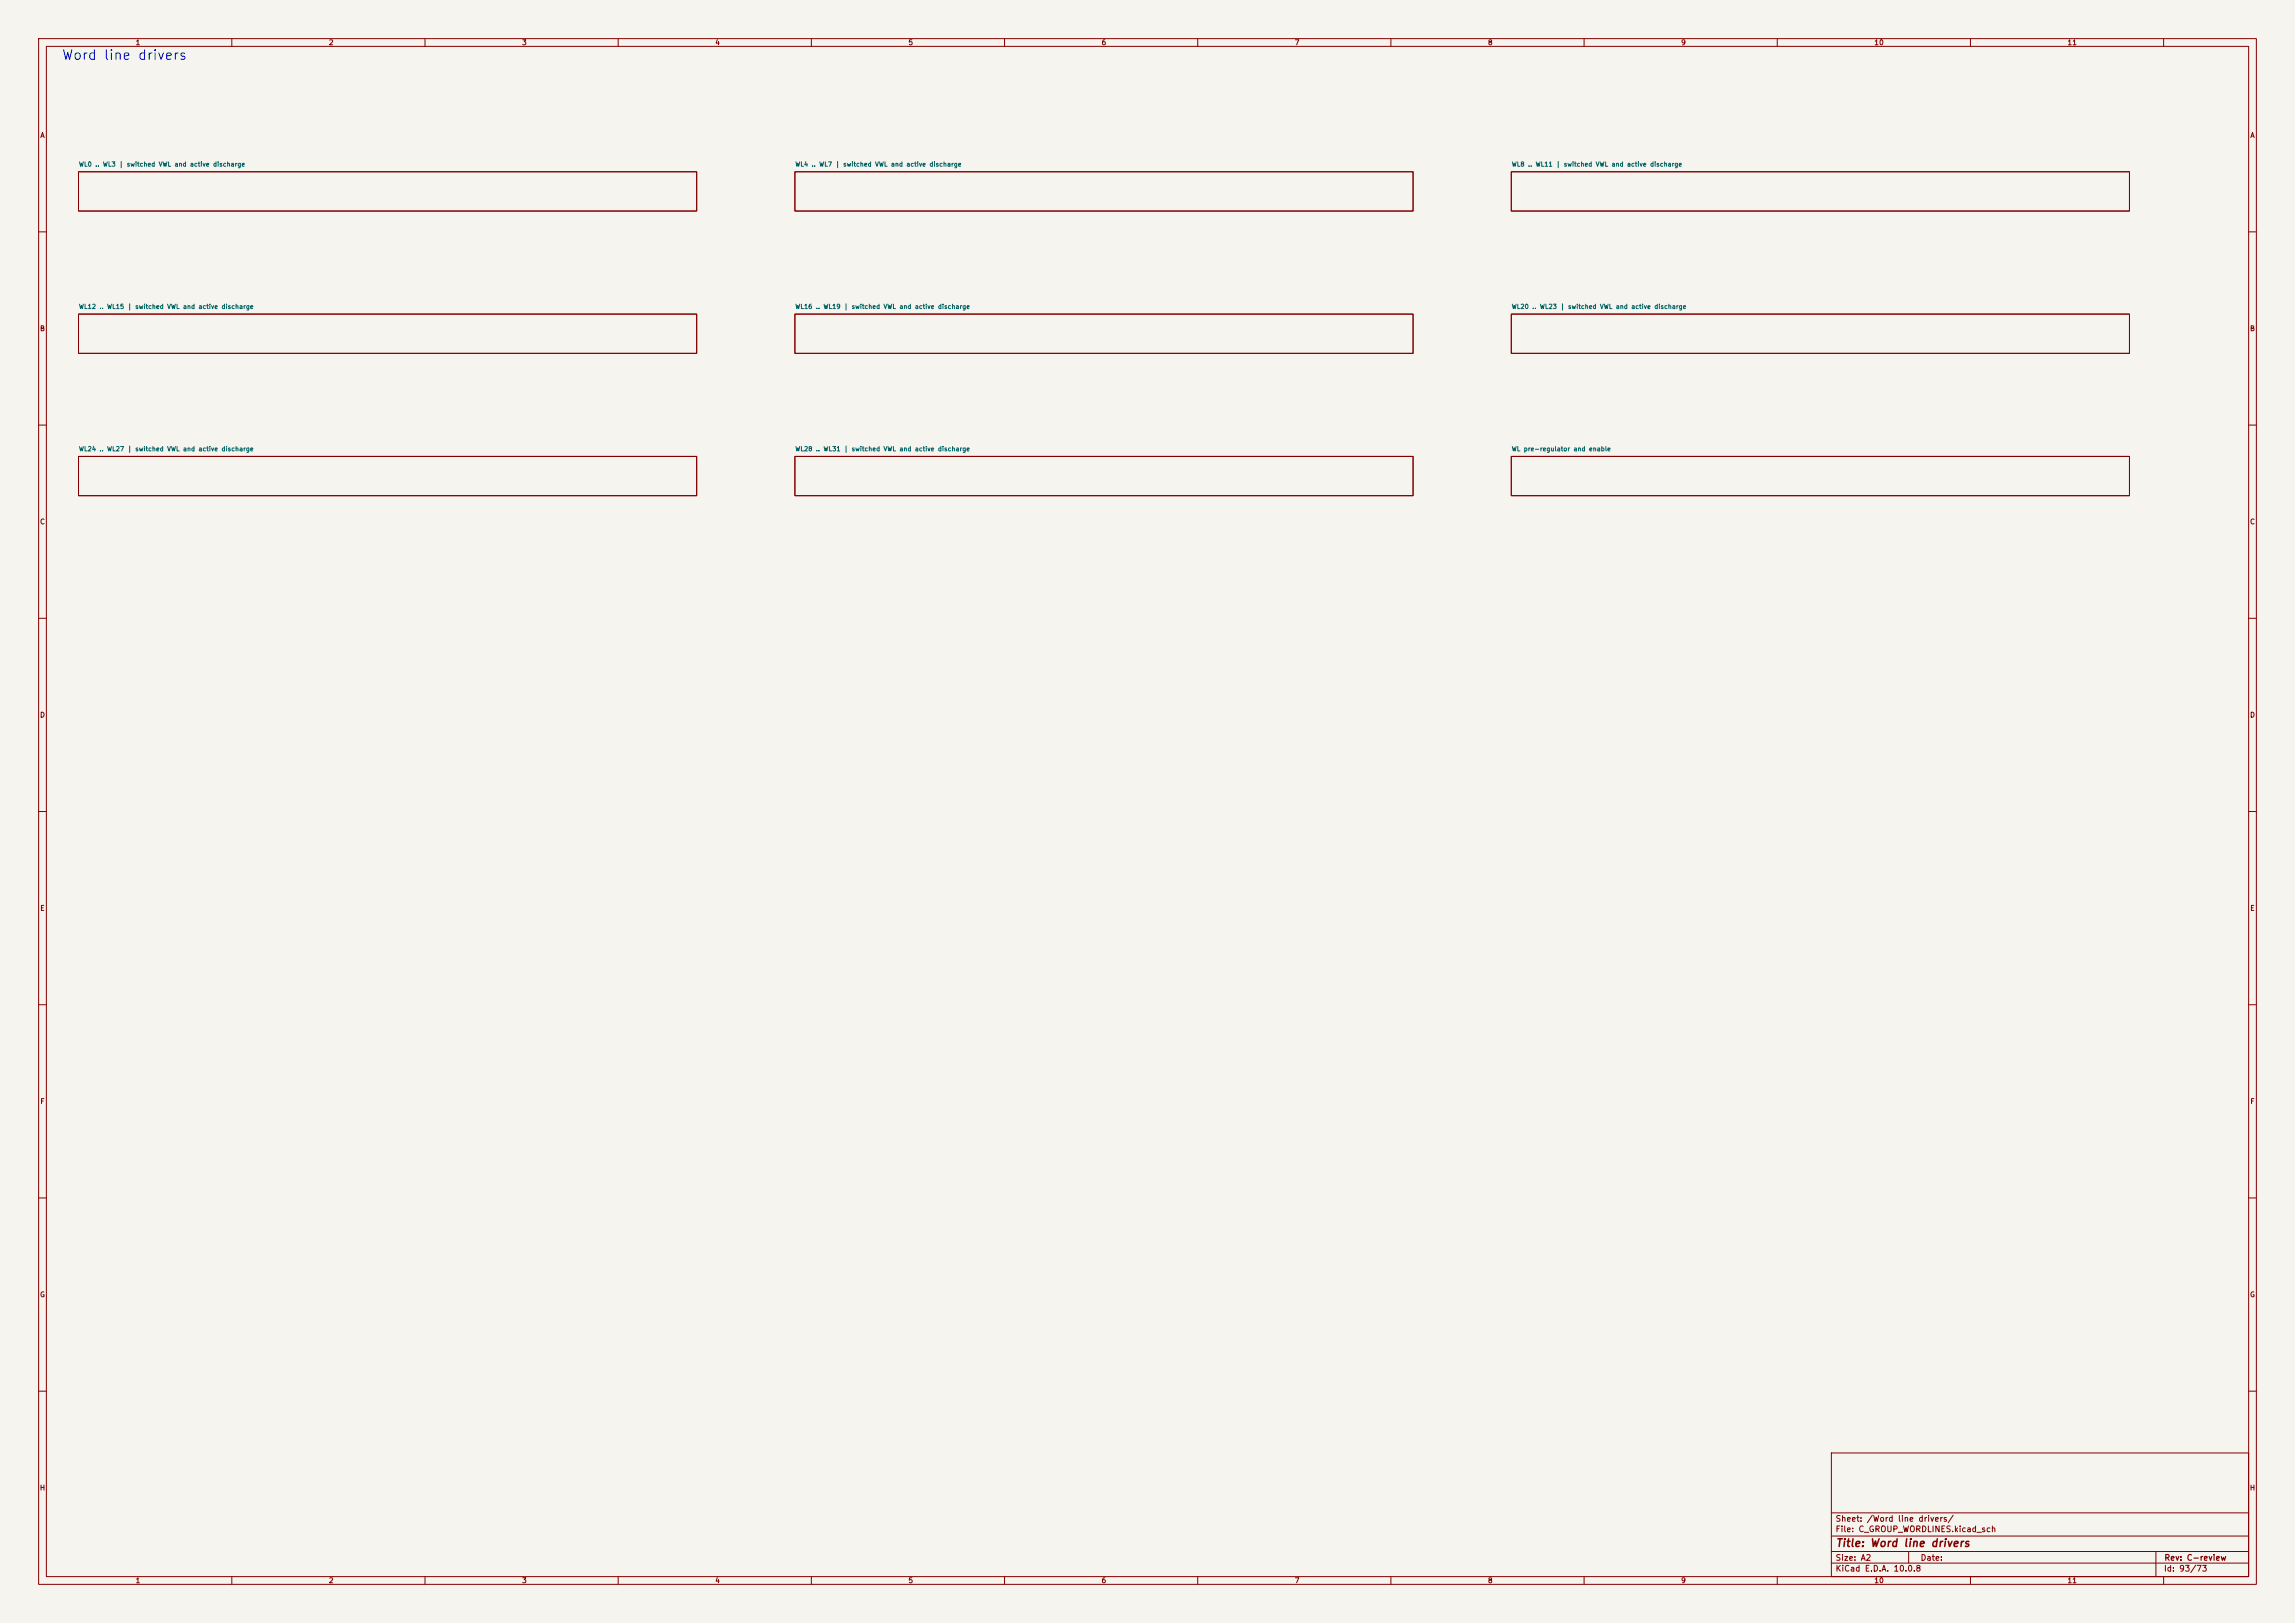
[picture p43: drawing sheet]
<svg xmlns="http://www.w3.org/2000/svg" width="594mm" height="420mm" viewBox="0 0 594 420" stroke-linecap="round" stroke-linejoin="round" font-family="sans-serif">
<defs><g id="words">
<text font-size="2.5" fill="#0000c2" x="15.9" y="16.1">Word line drivers</text>
<text font-size="2" fill="#840000" x="475" y="400.8">Title: Word line drivers</text>
<g font-size="1.5" fill="#840000">
<text x="475" y="394.1">Sheet: /Word line drivers/</text>
<text x="475" y="396.8">File: C_GROUP_WORDLINES.kicad_sch</text>
<text x="475" y="407">KiCad E.D.A. 10.0.8</text>
<text x="475" y="404.2">Size: A2</text>
<text x="497" y="404.2">Date:</text>
<text x="560" y="407">Id: 93/73</text>
<text x="560.1" y="404.2">Rev: C-review</text>
</g>
<g font-size="1.3" fill="#840000">
<text x="35" y="12">1</text>
<text x="85" y="12">2</text>
<text x="135" y="12">3</text>
<text x="185" y="12">4</text>
<text x="235" y="12">5</text>
<text x="285" y="12">6</text>
<text x="335" y="12">7</text>
<text x="385" y="12">8</text>
<text x="435" y="12">9</text>
<text x="485" y="12">10</text>
<text x="535" y="12">11</text>
<text x="10.3" y="36">A</text>
<text x="582.3" y="36">A</text>
<text x="10.2" y="86">B</text>
<text x="582.2" y="86">B</text>
<text x="10.2" y="136">C</text>
<text x="582.2" y="136">C</text>
<text x="10.2" y="186">D</text>
<text x="582.2" y="186">D</text>
<text x="10.3" y="236">E</text>
<text x="582.3" y="236">E</text>
<text x="10.3" y="286">F</text>
<text x="582.3" y="286">F</text>
<text x="10.2" y="336">G</text>
<text x="582.2" y="336">G</text>
<text x="10.2" y="386">H</text>
<text x="582.2" y="386">H</text>
<text x="35" y="410">1</text>
<text x="85" y="410">2</text>
<text x="135" y="410">3</text>
<text x="185" y="410">4</text>
<text x="235" y="410">5</text>
<text x="285" y="410">6</text>
<text x="335" y="410">7</text>
<text x="385" y="410">8</text>
<text x="435" y="410">9</text>
<text x="485" y="410">10</text>
<text x="535" y="410">11</text>
</g>
<g font-size="1.2" fill="#006464">
<text x="20.3" y="43.4">WL0 .. WL3 | switched VWL and active discharge</text>
<text x="205.7" y="43.4">WL4 .. WL7 | switched VWL and active discharge</text>
<text x="391.1" y="43.4">WL8 .. WL11 | switched VWL and active discharge</text>
<text x="20.3" y="80.2">WL12 .. WL15 | switched VWL and active discharge</text>
<text x="205.7" y="80.2">WL16 .. WL19 | switched VWL and active discharge</text>
<text x="391.1" y="80.2">WL20 .. WL23 | switched VWL and active discharge</text>
<text x="20.3" y="117">WL24 .. WL27 | switched VWL and active discharge</text>
<text x="205.7" y="117">WL28 .. WL31 | switched VWL and active discharge</text>
<text x="391.1" y="117">WL pre-regulator and enable</text>
</g>
</g></defs>
<path d="M0 0h594v420h-594z" fill="#f5f4ef" stroke="#f5f4ef" stroke-width=".26"/>
<g fill="none" stroke="#840000" stroke-width=".26">
<path d="M10 10h574v400h-574zM12 12h570v396h-570zM60 10v2M110 10v2M160 10v2M210 10v2M260 10v2M310 10v2M360 10v2M410 10v2M460 10v2M510 10v2"/>
<path d="M560 10v2M20.3 44.5h160v10.1h-160zM205.7 44.5h160v10.1h-160zM391.2 44.5h160v10.1h-160zM10 60h2M582 60h2M20.3 81.3h160v10.1h-160zM205.7 81.3h160v10.1h-160zM391.2 81.3h160v10.1h-160zM10 110h2M20.3 118.1h160v10.2h-160zM205.7 118.1h160v10.2h-160z"/>
<path d="M391.2 118.1h160v10.2h-160zM582 110h2M10 160h2M582 160h2M10 210h2M582 210h2M10 260h2M582 260h2M10 310h2M582 310h2M10 360h2M474 376h108v32h-108z"/>
<path d="M582 360h2M474 397.5h108M474 391.5h108M60 408v2M110 408v2M160 408v2M210 408v2M260 408v2M310 408v2M360 408v2M410 408v2M460 408v2"/>
<path d="M474 404.5h108M474 401.5h108M494 401.5v3M510 408v2M558 401.5v6.5M560 408v2"/>
</g>
<use href="#words"/>
</svg>
